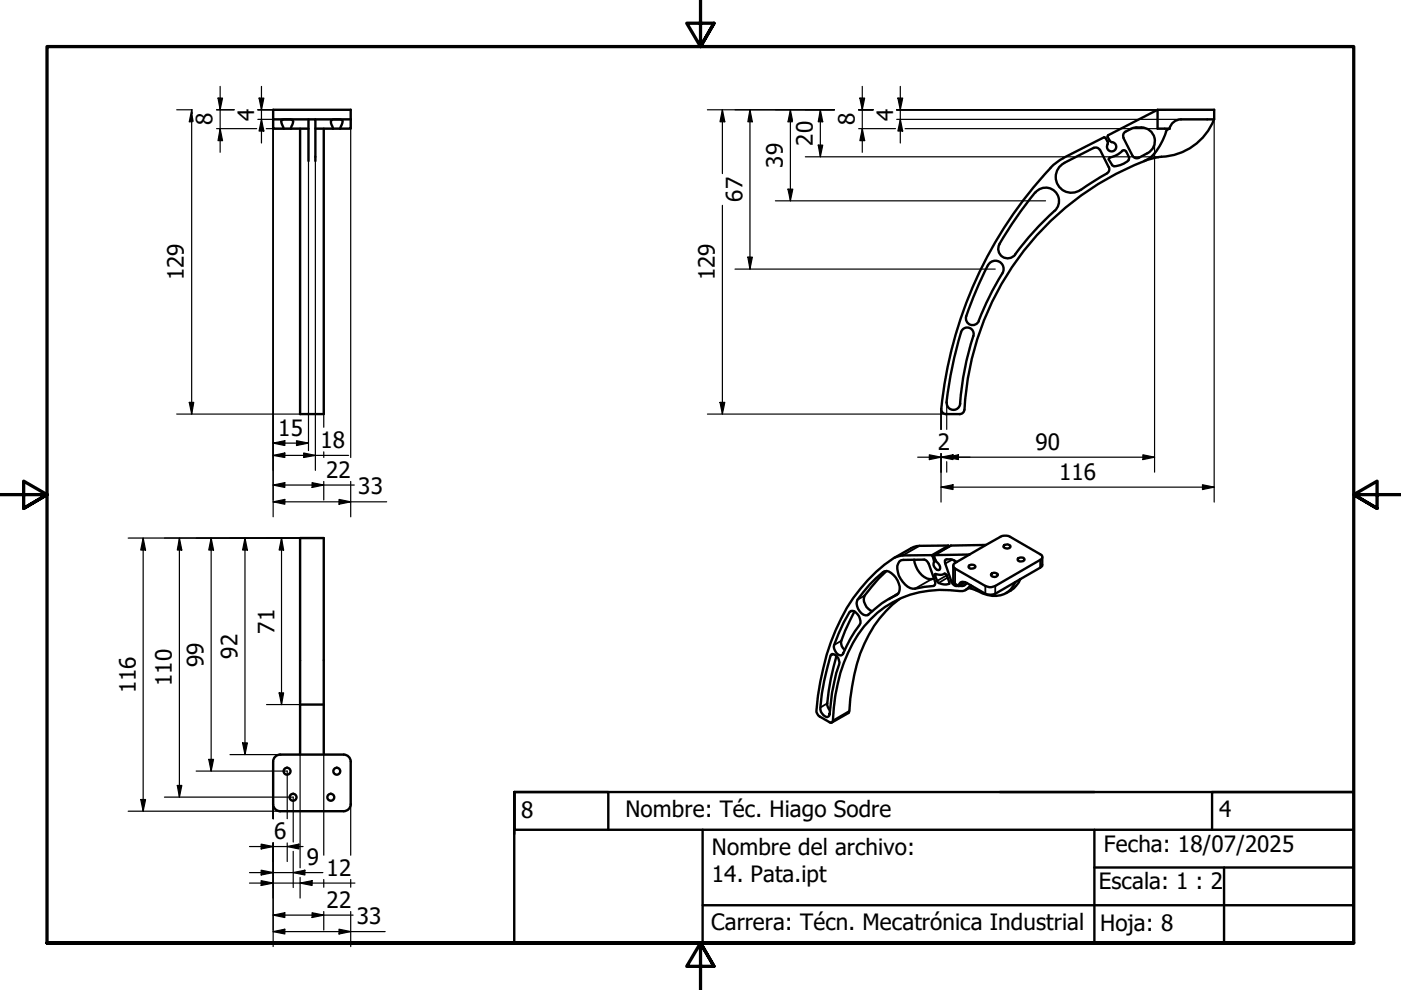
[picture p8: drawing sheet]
<svg xmlns="http://www.w3.org/2000/svg" width="297mm" height="210mm" viewBox="0 0 297 210" stroke-linecap="round" stroke-linejoin="round" font-family="sans-serif">
<defs><g id="words">
<g font-size="4.8">
<text x="45.1" y="26.6" transform="rotate(-90 45.1 26.6)">8</text>
<text x="53.9" y="25.6" transform="rotate(-90 53.9 25.6)">4</text>
<text x="181.2" y="26.6" transform="rotate(-90 181.2 26.6)">8</text>
<text x="189.4" y="25.6" transform="rotate(-90 189.4 25.6)">4</text>
<text x="166" y="35.6" transform="rotate(-90 166 35.6)">39</text>
<text x="172.3" y="30.9" transform="rotate(-90 172.3 30.9)">20</text>
<text x="157.4" y="42.8" transform="rotate(-90 157.4 42.8)">67</text>
<text x="39" y="59.5" transform="rotate(-90 39 59.5)">129</text>
<text x="151.6" y="59.5" transform="rotate(-90 151.6 59.5)">129</text>
<text x="59" y="92.4">15</text>
<text x="67.9" y="94.9">18</text>
<text x="198.8" y="95.4">2</text>
<text x="219.5" y="95.3">90</text>
<text x="69.2" y="101.3">22</text>
<text x="224.5" y="101.7">116</text>
<text x="75.9" y="104.8">33</text>
<text x="58.2" y="134.4" transform="rotate(-90 58.2 134.4)">71</text>
<text x="43.2" y="141.4" transform="rotate(-90 43.2 141.4)">99</text>
<text x="50.4" y="139.7" transform="rotate(-90 50.4 139.7)">92</text>
<text x="28.8" y="147" transform="rotate(-90 28.8 147)">116</text>
<text x="36.4" y="145.5" transform="rotate(-90 36.4 145.5)">110</text>
<text x="110.5" y="173.4">8</text>
<text x="132.6" y="173.2">Nombre: Téc. Hiago Sodre</text>
<text x="258.5" y="173.3">4</text>
<text x="58.1" y="177.9">6</text>
<text x="65" y="183.4">9</text>
<text x="69.2" y="185.7">12</text>
<text x="150.9" y="181.3">Nombre del archivo:</text>
<text x="234.1" y="180.6">Fecha: 18/07/2025</text>
<text x="150.9" y="187">14. Pata.ipt</text>
<text x="233" y="188.6">Escala: 1 : 2</text>
<text x="69.2" y="192.5">22</text>
<text x="75.6" y="195.9">33</text>
<text x="150.7" y="197.2">Carrera: Técn. Mecatrónica Industrial</text>
<text x="233.2" y="197.3">Hoja: 8</text>
</g>
</g></defs>
<!-- layer: Visible (ISO) -->
<g fill="none" stroke="#000" stroke-width=".51">
<path d="M57.9 25.3v2h2.2M57.9 25.3v-2h16.5v2M57.9 25.3h9v8.8M60.1 27.3l-.4-1.2a.65 .65 0 0 1 .2-.7 .65 .65 0 0 1 .7-.1 1.29 1.29 0 0 1 1.6 .5l-.5 1.5M60.1 27.3h1.6M61.7 27.3h3.7M63.6 27.3v60.5h5v-60.5M65.4 25.3v8.8M66.9 27.3h3.7M66.9 25.3h7.5M70.6 27.3l-.4-1.2a.68 .68 0 0 1 .2-.7 .68 .68 0 0 1 .7-.1 1.6 1.6 0 0 1 1.5 .3l-.5 1.7M70.6 27.3h1.5"/>
<path d="M74.4 25.3v2h-2.3M222.7 35.6a86.9 86.9 0 0 0-23.1 51.4l.4 .6 .6 .2M225.5 33.5l-1.5 .9-1.3 1.2M225.7 34.6a3.3 3.3 0 0 0-1.4 4.7 3.3 3.3 0 0 0 4.8 1M231.9 31.4a.98 .98 0 0 1 1.3 .4M231.9 31.3l-6.2 3.2M233.2 31.8l1.9 3.7M234.1 29.1l.3 .1M234.1 29.1l-8.7 4.4M234.4 29.2l.5 1-.1 .4M234.7 36.8l-5.6 3.5M234.8 29l.5 .8"/>
<path d="M235.1 33.8l.7 1.2 .4 .2M235.1 35.4a.98 .98 0 0 1-.4 1.3M235.3 29.8l.5 .3M235.3 33.4l-.2 .2v.3M235.8 30.1a.98 .98 0 0 1 .8 1.3 .98 .98 0 0 1-1.3 .6 .98 .98 0 0 1-.5-1.4M237.9 32l.5-.1 .3 .2 .7 1.3-.2 .6M238 32l-1.2 .9-1.5 .5M238.2 29.2l1.9 3.8M239.3 34l-1.5 .9-1.6 .4M239.8 27.3l-1.2 .6a.98 .98 0 0 0-.4 1.3M240.1 33a.98 .98 0 0 0 1.4 .5M240.9 27h1.1"/>
<path d="M241 27l-1.2 .3M242 27a2.89 2.89 0 0 1 2.8 2.2 2.89 2.89 0 0 1-1.5 3.3l-1.8 .9M242.6 34.2a60.3 60.3 0 0 0-38.2 53l-.5 .5-.4 .1M244.7 32.6l-1.1 1-1 .5M245.4 23.3l-10.5 5.4-.1 .3M245.4 23.3h12v2h-7a2.51 2.51 0 0 0-2.4 2h-2.6zM245.6 33.3l-3 .8M247.2 28l-1.2 2.7-1.3 1.9M247.9 27.3l-.4 .2-.3 .5M257.4 25.3a12.7 12.7 0 0 1-11.8 8M209.4 56.3l-2.2 4.8-2 4.9a1.94 1.94 0 0 0 .1 2.6 1.43 1.43 0 0 0 2.2-.6M209.5 56.2a1.75 1.75 0 0 1 2.4-.7 1.75 1.75 0 0 1 .6 2.4"/>
<path d="M211.9 51.8a2 2 0 0 0 .6 2.6 2 2 0 0 0 2.8-.4M212.5 58l-2.5 4.4-2.5 5.6M223.6 44.7a61 61 0 0 0-8.4 9.2M223.6 44.7a2.85 2.85 0 0 0 0-4.2 2.85 2.85 0 0 0-4.1 .3l-3.7 4.8-3.9 6.2M203.8 70.4l-1.9 7.4-1.2 7.6M203.8 70.4a1.37 1.37 0 0 1 1.7-.9 1.37 1.37 0 0 1 .9 1.7 60.6 60.6 0 0 0-2.8 14.4M200.5 87.8h3M200.7 85.3a1.43 1.43 0 0 0 1.3 1.6 1.43 1.43 0 0 0 1.6-1.3M190.7 119l.8-.3h4.5a1.37 1.37 0 0 1 .9 .8l1.3 3.8a.71 .71 0 0 1-.3 .9l-1.9 .2a3.4 3.4 0 0 1-3.6 0 4.6 4.6 0 0 1-2-4.9zM193.8 118.7a4.7 4.7 0 0 0 3.2 4.1l1-.1M201.2 115.9l-.2-.2-6.7 .1-1.1 .4-3.6 2.1M202.1 119.9v3.5l1.2 .8"/>
<path d="M202.2 119.5l9.9-5.7a2.2 2.2 0 0 1 2.1 0l6.3 3.7a.62 .62 0 0 1 .5 .6 .62 .62 0 0 1-.5 .6l-9.5 5.5a2.2 2.2 0 0 1-2.1 0l-6.4-3.6a.65 .65 0 0 1-.3-1.1zM202.9 119.2a2.62 2.62 0 0 0-2.4-.5l-.2 .1 .1 .7 1.3 3.9a1.37 1.37 0 0 0 1 .8h1.7l.6-.6M205.5 117.6l-7.4 .1v.3a3.6 3.6 0 0 0 1.1 1.9l.1 .3-.1 .6a1.19 1.19 0 0 1-1.2-1.6l.1-.2a1.51 1.51 0 0 0-.6-1.3l-6.1 .1a6.5 6.5 0 0 0-3.9 1.9 37.8 37.8 0 0 0-12.9 21.9 47.9 47.9 0 0 0-1.5 9.4l.7 .9 2.3 1.4 .4-.3a37.9 37.9 0 0 1 5.4-18.5 21.3 21.3 0 0 1 21.6-9.2 2.19 2.19 0 0 0 2.3-1.2M205.5 119.9a.91 .91 0 0 1 1.3 .3 .94 .94 0 0 1-1.4 0zM209 115.5l-7.4 .2-3.5 2M213 115.5a.87 .87 0 0 1 1.2 .4 .95 .95 0 0 1-1.5 0zM215.8 118.5a.91 .91 0 0 1 1.4 .2 .94 .94 0 0 1-1.4 0zM221 118.1v1.9l-4.7 2.8M176.2 138.8a1.41 1.41 0 0 1 1.7 1.2v.8a43.9 43.9 0 0 0-2.1 10.9l-.2 .2a1.29 1.29 0 0 1-1.5-1l-.2-.5a47.9 47.9 0 0 1 2.3-11.6zM177.4 139a50.2 50.2 0 0 0-2 10.5l.6 1.2M180.1 129.8a.85 .85 0 0 1 1.3 0 2.35 2.35 0 0 1 .8 2.7 31.4 31.4 0 0 0-3.6 6.3 1.42 1.42 0 0 1-1.8-1.3v-.4a33.3 33.3 0 0 1 3.3-7.3zM181.2 129.6a31.5 31.5 0 0 0-2.9 6.6 1.92 1.92 0 0 0 .8 1.6"/>
<path d="M184.3 124l2.9-2.7a1.33 1.33 0 0 1 1.8 .2 4 4 0 0 1 1.6 4l-.2 .4a23.9 23.9 0 0 0-6.5 4.6 2.51 2.51 0 0 1-2.1-3.3zM188 121.1a27.1 27.1 0 0 0-4.8 5.6 2.83 2.83 0 0 0 1.7 2.9M190.4 125.8l-1.9 1.2M190.8 127a27.4 27.4 0 0 0-10.1 18.6l-.7 5.4-3.7 2.2M198.2 121.7h.2a2.44 2.44 0 0 0 2-.1l.3 .3 .6 1.6-.1 .2a2.37 2.37 0 0 1-2.4-.3zM200.3 121.6l-.1 .1M204.6 123.4l-1.3 .8M205 123.6a1.01 1.01 0 0 0-1.1-.2 1.01 1.01 0 0 0-.6 .8M206.1 124.3l-1.4 .8M210.3 121.6a.91 .91 0 0 1 1.3 .3 .78 .78 0 0 1-.8 .4 .78 .78 0 0 1-.7-.5zM215.3 123.4a4.7 4.7 0 0 1-5.9 2.7l-4-1.4M216.3 122.8l-5.3 3.1-.8 .2-1.3-.2-3.9-2.3"/>
<path d="M216.3 122.8a5.9 5.9 0 0 1-3 3M59.4 160a1.49 1.49 0 0 0-1.5 1.5v9a1.49 1.49 0 0 0 1.5 1.5M63.6 149.4v-35.3h5v45.9M63.6 149.4v10.6h-4.2M63.6 160h9.3a1.49 1.49 0 0 1 1.5 1.5v9a1.49 1.49 0 0 1-1.5 1.5h-13.5M63.6 149.4h5"/>
<circle cx="60.9" cy="163.5" r=".73"/>
<circle cx="62.1" cy="169" r=".73"/>
<circle cx="70.1" cy="169" r=".73"/>
<circle cx="71.4" cy="163.5" r=".73"/>
</g>
<!-- layer: Visible Narrow (ISO) -->
<g fill="none" stroke="#000" stroke-width=".38">
<path d="M194.9 115.7l-3.5 2.1M198.1 117.8l-.4 .2M198.3 118.6l-.3 .1M198.4 119l-.4 .2M201 115.7l-3.5 2M201.7 115.7l-3.6 2M201.9 118.7l-1.5 .8M220.5 118.7v1.7M176.7 138.7l-.6 .3M178.4 135.9l-1.6 .9M180.7 129.5l-.6 .3M183.3 126.3l-1.5 .9"/>
<path d="M187.5 121.1l-.3 .2M190.2 126.1h-.1M197.5 122.8l-3.5 2M198.2 124.1l-.3 .1M198.6 121.8l-.4 .2M200.2 121.6h.1M200.8 122l-2.1 1.2M200.9 122.5l-1.9 1.1M202.1 123.2l-.4 .2M202.5 120.6v3.2M203 124.1l-.3 .1M204.9 123.7l-.9 .5"/>
<path d="M206.1 124.2l-1.1 .7M208.9 124.2v1.7M211 124.2v1.7M175.4 149.1l-1.5 .9M180.1 150.7l-3.5 2.1"/>
</g>
<circle cx="201.2" cy="123.8" r=".19" fill="#000"/>
<!-- layer: Border (ISO) -->
<path d="M148.5 -.1v10l-2.9-5h5.8l-2.9 5 2.9-5M0 104.9h10l-5-2.9v5.8l5-2.9-5 2.9M297 104.9h-10l5-2.9v5.8l-5-2.9 5 2.9M10 199.9v-190h277v190h-277h277M151.4 204.9l-2.9-5 2.9 5h-5.8l2.9-5v10" fill="none" stroke="#000" stroke-width=".7"/>
<!-- layer: Title (ISO) -->
<path d="M109 167.9h20v8M109 167.9h178v32h-178zM149 175.9v24h-40M212 167.9h20M232 175.9v24h55M287 167.9h-30v8M287 175.9h-178v-8v8.9M232 183.9h55v8h-138M259.5 183.9v16M287 199.9h-27.5h27.5M287 191.9v8" fill="none" stroke="#000" stroke-width=".51"/>
<!-- layer: Dimension (ISO) -->
<g fill="none" stroke="#000" stroke-width=".25">
<path d="M46.7 18.3v14M55.4 18.3v12M182.8 18.3v14M190.9 18.3v12M37.5 23.3h3.3M40.6 23.3v64.5M40.6 23.3l-.5 2.5h.7M40.6 23.3l.2 .7M45.9 23.3h3.8M45.9 27.3h8.5M46.2 20.8h1l-.5 2.5zM46.7 27.3l.5 2.5h-1z"/>
<path d="M54.7 23.3h4.7M54.7 25.3h12.2M54.9 20.8h1l-.5 2.5zM55.4 25.3l.5 2.5h-1zM56.5 27.3h5.2M57.9 25.3v84.3M65.4 27.3v68.2M66.9 33.2v66.5M74.4 25.3v71.7M150 23.3h26.9M153.2 23.3l.5 2.5h-1zM153.2 23.3v13.5"/>
<path d="M159 23.3l.5 2.5h-.9zM159 23.3v33.8M167.6 23.3l-.5 2.5h.9M167.6 23.3v19.3M167.6 23.3l.4 2.3M170.8 33.2h75.5M173.5 30.8h.9l-.5 2.4zM173.9 23.3l.5 2.5h-.9zM173.9 23.3v9.9M182.1 23.3h3M182.1 27.3h7.8M182.3 20.8h1l-.5 2.5z"/>
<path d="M182.8 27.3l.5 2.5h-1zM190.1 23.3h56.9M190.1 25.3h60.3M190.4 20.8h1l-.5 2.5zM190.9 25.3l.5 2.5h-1zM191.9 27.3h55.1M244.8 29.2v70.9M257.4 25.3v81.2M153.2 43.5v44.3M155.8 57.1h55.2M158.6 54.5h.9l-.5 2.6zM164.4 42.6h57.3"/>
<path d="M167.1 40.1h1l-.5 2.5zM37.5 87.8h26.1M40.1 85.3h1l-.5 2.5zM57.9 94l2.5-.6v1.1zM57.9 96.6l2.5-.6v1zM57.9 94h7.5M57.9 96.6h16M62.9 93.4l2.5 .6-2.5 .5zM64.4 96l2.5 .6-2.5 .4zM68.6 86.8v3.8M68.6 95.8v1.2M150 87.8h50.5"/>
<path d="M152.7 85.3h1l-.5 2.5zM194.6 96.9h50.2M197 96.4l2.5 .5-2.5 .5zM199.5 96.9l2.6-.5v1zM199.5 86.7v4.3M199.5 96.2v10.3M200.7 96.9l2.5-.5v1zM200.7 85.3v5.7M200.7 97.9v2.2M242.3 96.4l2.5 .5-2.5 .5zM27.2 114.1h36.4M30.4 114.1l.5 2.5h-1.1z"/>
<path d="M30.4 114.1v57.9M38 114.1l.5 2.5h-.9zM38 114.1v54.9M44.8 114.1l.5 2.5h-1zM44.8 114.1v49.4M51.9 114.1l.6 2.5h-1.1zM51.9 114.1v45.9M57.9 102.8l2.5-.5v1zM57.9 106.4l2.5-.5v1zM57.9 102.8h17.2M57.9 106.4h24.1M59.7 114.1l.4 2.5h-.9z"/>
<path d="M59.7 114.1v35.3M66.2 102.3l2.4 .5-2.4 .5zM68.6 102.1v3.9M71.9 105.9l2.5 .5-2.5 .5zM74.4 102.1v7.5M199.5 103.3l2.6-.5v1zM199.5 103.3h57.9M255 102.8l2.4 .5-2.4 .5zM48.8 160h14.8v24M51.4 157.5h1.1l-.6 2.5zM56.5 149.4h7.1M59.2 146.9h.9l-.4 2.5z"/>
<path d="M68.6 160v21.3M27.2 172h32.2M29.8 169.5h1.1l-.5 2.5zM34.9 169h27.3v9.5M37.6 166.5h.9l-.5 2.5zM41.6 163.5h19.3v10.1M44.3 161h1l-.5 2.5zM52.9 179.5h11.4M55.4 179l2.5 .5-2.5 .5zM57.9 170.5v3.1M57.9 178.7v22M60.9 179.5l2.5-.5v1z"/>
<path d="M60.9 178.7v4M74.4 170.5v10.8M52.9 185h15.6M52.9 187.2h22.3M55.4 184.5l2.5 .5-2.5 .5zM55.4 186.7l2.5 .5-2.5 .5zM57.9 194l2.5-.5v1zM57.9 197.5l2.5-.5v1zM57.9 194h17M57.9 197.5h23.8M62.2 185l2.4-.5v1zM62.2 180.5v7.7"/>
<path d="M63.6 187.2l2.6-.5v1zM63.6 186v4.4M66.2 193.5l2.4 .5-2.4 .5zM68.6 186.5v1.6M68.6 193.3v3.9M71.9 197l2.5 .5-2.5 .5zM74.4 186.5v1.6M74.4 193.3v7.4"/>
</g>
<g fill="#000">
<path d="M40.6 23.3l.5 2.5h-1zM46.2 20.8h1l-.5 2.5zM46.7 27.3l.5 2.5h-1zM54.9 20.8h1l-.5 2.5zM55.4 25.3l.5 2.5h-1zM153.2 23.3l.5 2.5h-1zM159 23.3l.5 2.5h-.9zM167.6 23.3l.5 2.5h-1zM173.5 30.8h.9l-.5 2.4zM173.9 23.3l.5 2.5h-.9zM182.3 20.8h1l-.5 2.5zM182.8 27.3l.5 2.5h-1z"/>
<path d="M190.4 20.8h1l-.5 2.5zM190.9 25.3l.5 2.5h-1zM158.6 54.5h.9l-.5 2.6zM167.1 40.1h1l-.5 2.5zM40.1 85.3h1l-.5 2.5zM57.9 94l2.5-.6v1.1zM57.9 96.6l2.5-.6v1zM62.9 93.4l2.5 .6-2.5 .5zM64.4 96l2.5 .6-2.5 .4zM152.7 85.3h1l-.5 2.5zM197 96.4l2.5 .5-2.5 .5zM199.5 96.9l2.6-.5v1z"/>
<path d="M200.7 96.9l2.5-.5v1zM242.3 96.4l2.5 .5-2.5 .5zM30.4 114.1l.5 2.5h-1.1zM38 114.1l.5 2.5h-.9zM44.8 114.1l.5 2.5h-1zM51.9 114.1l.6 2.5h-1.1zM59.7 114.1l.4 2.5h-.9zM57.9 102.8l2.5-.5v1zM57.9 106.4l2.5-.5v1zM66.2 102.3l2.4 .5-2.4 .5zM71.9 105.9l2.5 .5-2.5 .5zM199.5 103.3l2.6-.5v1z"/>
<path d="M255 102.8l2.4 .5-2.4 .5zM51.4 157.5h1.1l-.6 2.5zM59.2 146.9h.9l-.4 2.5zM29.8 169.5h1.1l-.5 2.5zM37.6 166.5h.9l-.5 2.5zM44.3 161h1l-.5 2.5zM55.4 179l2.5 .5-2.5 .5zM60.9 179.5l2.5-.5v1zM55.4 184.5l2.5 .5-2.5 .5zM55.4 186.7l2.5 .5-2.5 .5zM57.9 194l2.5-.5v1zM57.9 197.5l2.5-.5v1z"/>
<path d="M62.2 185l2.4-.5v1zM63.6 187.2l2.6-.5v1zM66.2 193.5l2.4 .5-2.4 .5zM71.9 197l2.5 .5-2.5 .5z"/>
</g>
<use href="#words"/>
</svg>
